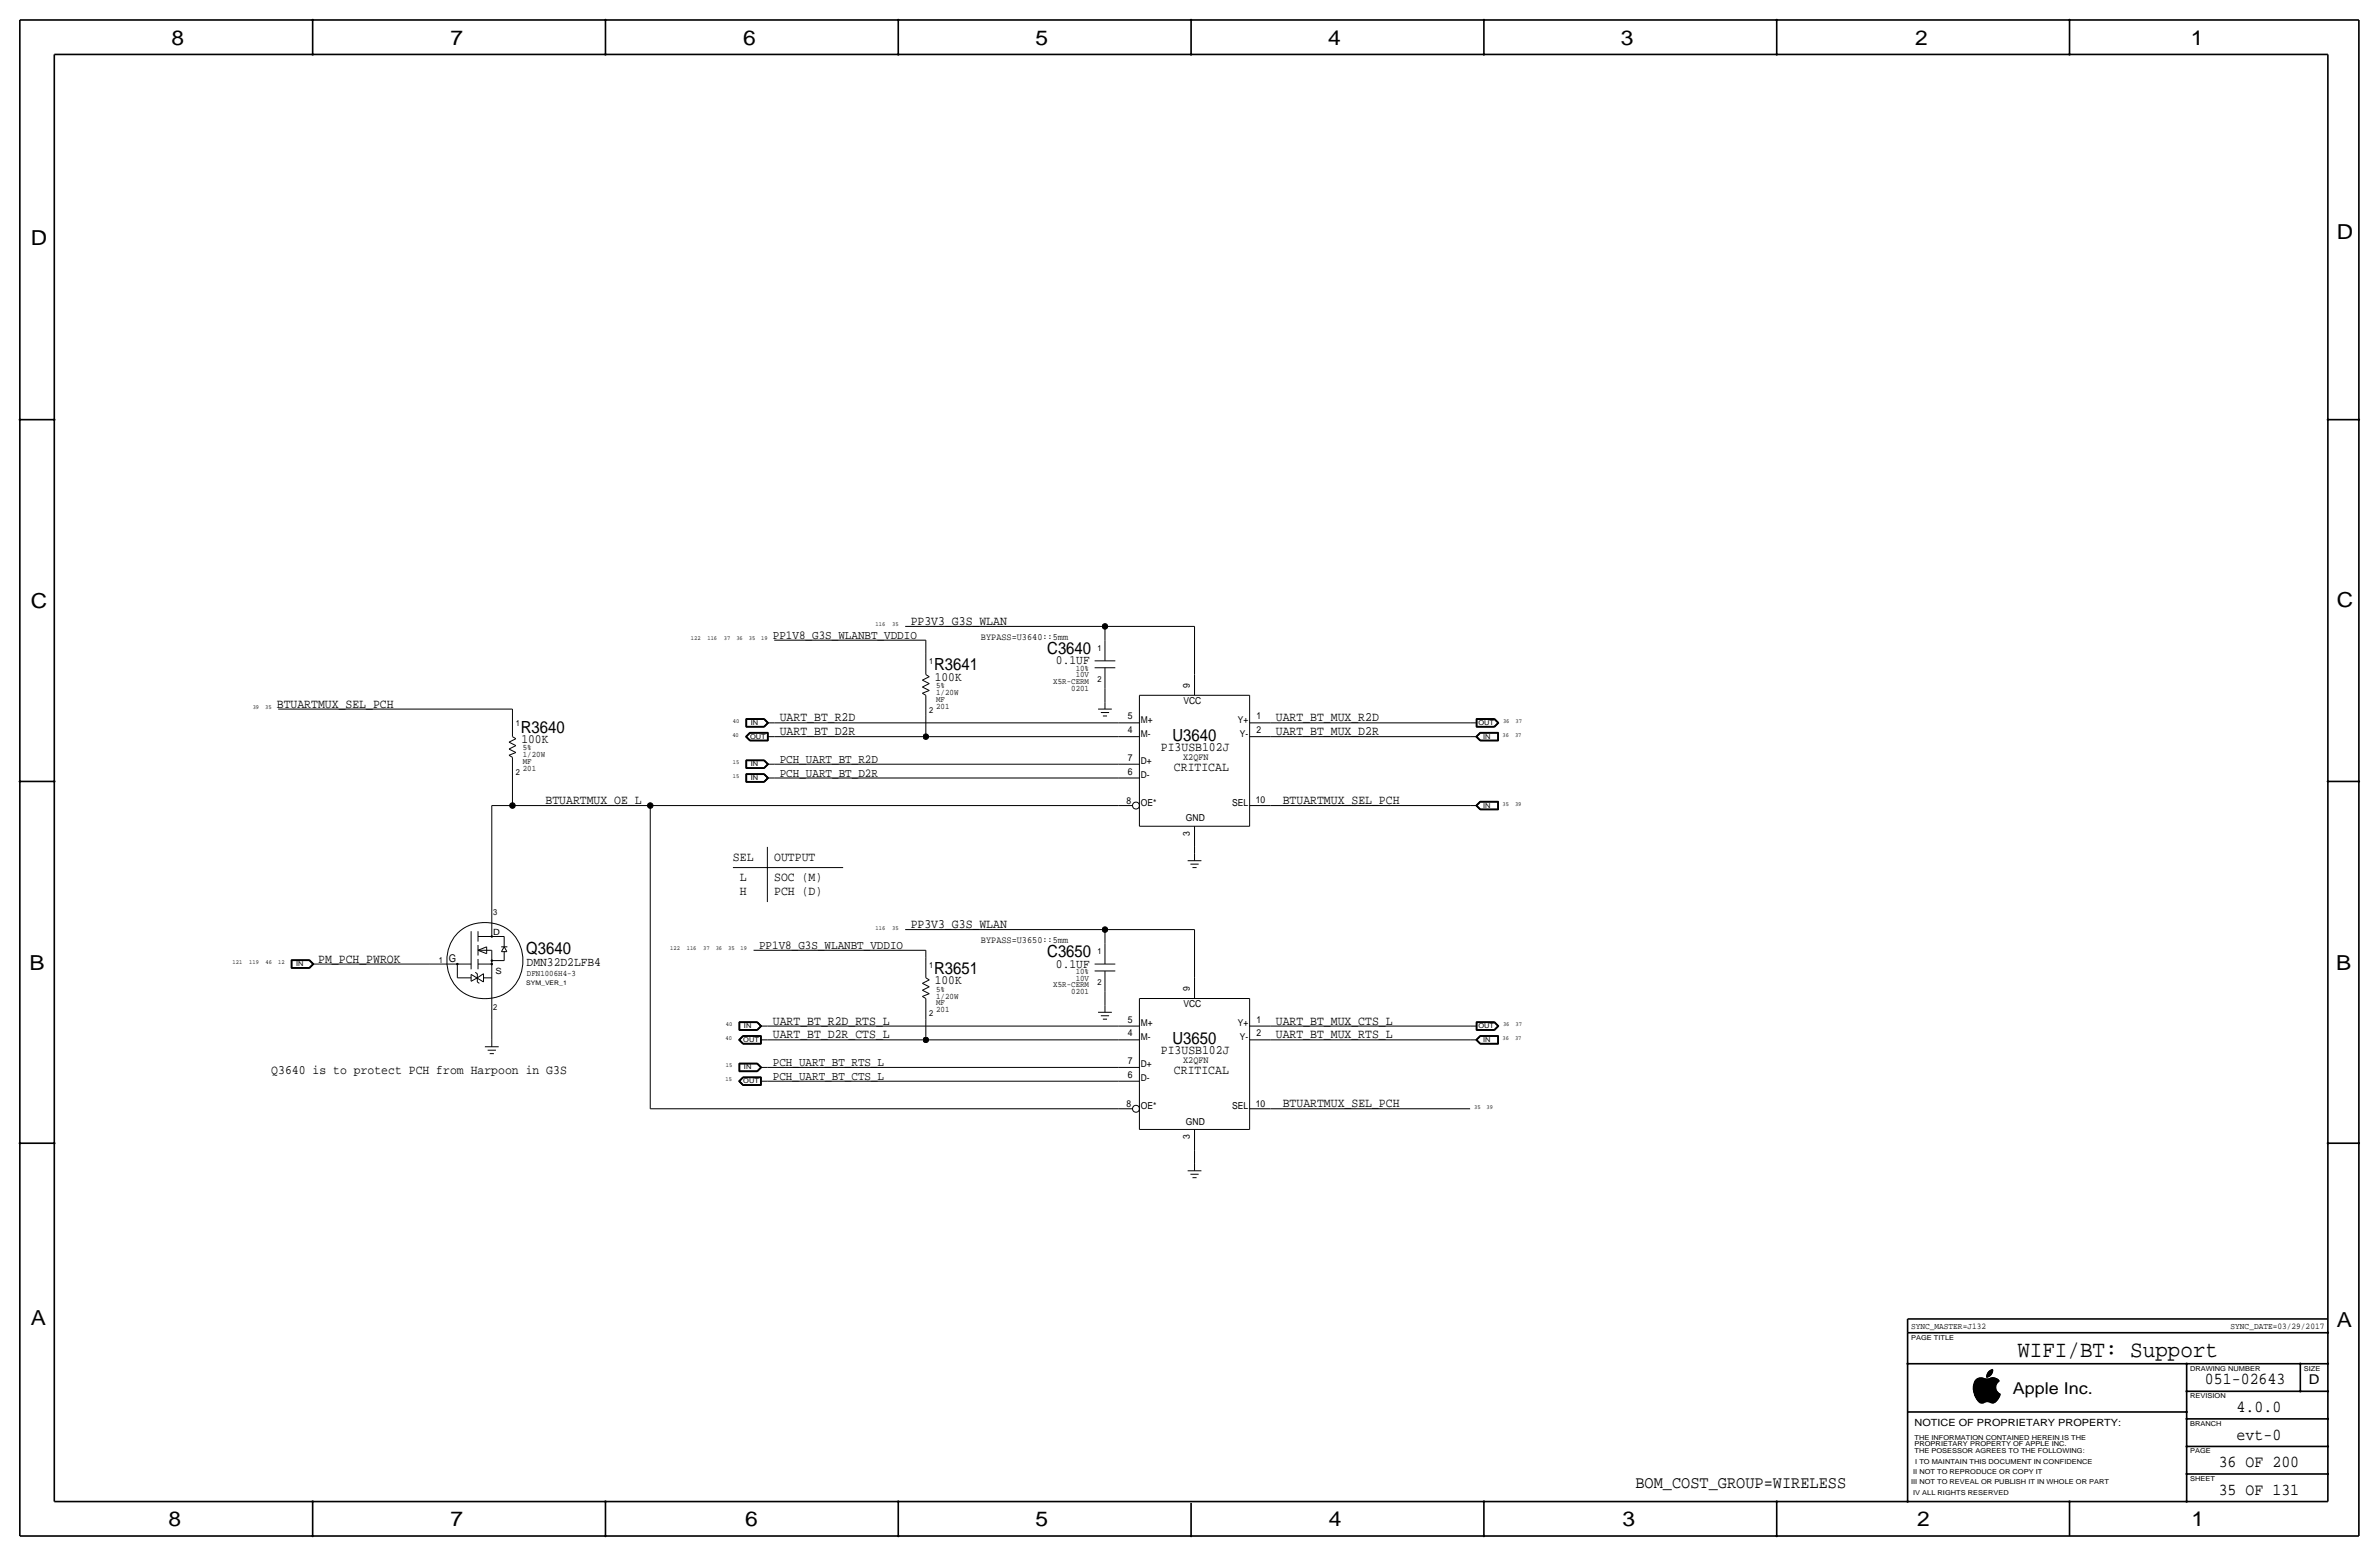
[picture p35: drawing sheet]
<svg xmlns="http://www.w3.org/2000/svg" width="877mm" height="574mm" viewBox="0 0 877 574" stroke-linecap="round" stroke-linejoin="round" font-family="sans-serif">
<defs><g id="words">
<text font-size="8.6" x="743.7" y="500.1">WIFI/BT: Support</text>
<g font-size="7.6">
<text x="63.2" y="16.5">8</text>
<text x="166.1" y="16.5">7</text>
<text x="274" y="16.5">6</text>
<text x="381.7" y="16.5">5</text>
<text x="489.7" y="16.5">4</text>
<text x="597.6" y="16.5">3</text>
<text x="706.1" y="16.5">2</text>
<text x="807.7" y="16.5">1</text>
<text x="861.5" y="88.1">D</text>
<text x="11.4" y="90.4">D</text>
<text x="11.4" y="224.3">C</text>
<text x="861.5" y="223.8">C</text>
<text x="10.8" y="357.6">B</text>
<text x="861.3" y="357.4">B</text>
<text x="11.3" y="488.4">A</text>
<text x="861.5" y="489.2">A</text>
<text x="62.2" y="562.6">8</text>
<text x="166" y="562.6">7</text>
<text x="274.8" y="562.6">6</text>
<text x="381.7" y="562.6">5</text>
<text x="489.9" y="562.6">4</text>
<text x="598.1" y="562.6">3</text>
<text x="706.8" y="562.6">2</text>
<text x="807.9" y="562.6">1</text>
</g>
<text font-size="6.3" x="602.9" y="548.4">BOM_COST_GROUP=WIRELESS</text>
<g font-size="6.2">
<text x="386.1" y="241">C3640</text>
<text x="344.4" y="247.1">R3641</text>
<text x="192" y="270">R3640</text>
<text x="432.3" y="273.1">U3640</text>
<text x="194" y="351.5">Q3640</text>
<text x="386.1" y="352.8">C3650</text>
<text x="344.4" y="358.9">R3651</text>
<text x="432.3" y="384.8">U3650</text>
<text x="812.9" y="510.3">051-02643</text>
<text x="824.6" y="520.4">4.0.0</text>
<text x="824.6" y="530.6">evt-0</text>
<text x="818" y="540.8">36 OF 200</text>
<text x="818" y="550.9">35 OF 131</text>
</g>
<text font-size="6" x="742.1" y="513.9">Apple Inc.</text>
<text font-size="5" x="851.2" y="510.3">D</text>
<g font-size="4.7">
<text x="335.7" y="230.4">PP3V3_G3S_WLAN</text>
<text x="389.3" y="244.9">0.1UF</text>
<text x="344.6" y="251">100K</text>
<text x="102.1" y="260.9">BTUARTMUX_SEL_PCH</text>
<text x="287.5" y="265.9">UART_BT_R2D</text>
<text x="470.4" y="265.9">UART_BT_MUX_R2D</text>
<text x="192.2" y="273.8">100K</text>
<text x="287.5" y="271">UART_BT_D2R</text>
<text x="470.4" y="271">UART_BT_MUX_D2R</text>
<text x="428" y="276.9">PI3USB102J</text>
<text x="432.8" y="284.2">CRITICAL</text>
<text x="201.1" y="296.4">BTUARTMUX_OE_L</text>
<text x="472.9" y="296.4">BTUARTMUX_SEL_PCH</text>
<text x="270.2" y="317.2">SEL</text>
<text x="285.4" y="317.2">OUTPUT</text>
<text x="272.7" y="329.9">H</text>
<text x="272.7" y="324.9">L</text>
<text x="285.4" y="329.9">PCH (D)</text>
<text x="285.4" y="324.9">SOC (M)</text>
<text x="335.7" y="342.1">PP3V3_G3S_WLAN</text>
<text x="117.3" y="354.8">PM_PCH_PWROK</text>
<text x="194.2" y="356.2">DMN32D2LFB4</text>
<text x="389.3" y="356.6">0.1UF</text>
<text x="344.6" y="362.7">100K</text>
<text x="284.9" y="377.7">UART_BT_R2D_RTS_L</text>
<text x="470.4" y="377.7">UART_BT_MUX_CTS_L</text>
<text x="284.9" y="382.8">UART_BT_D2R_CTS_L</text>
<text x="470.4" y="382.8">UART_BT_MUX_RTS_L</text>
<text x="428" y="388.6">PI3USB102J</text>
<text x="100" y="396">Q3640 is to protect PCH from Harpoon in G3S</text>
<text x="432.8" y="396">CRITICAL</text>
<text x="472.9" y="408.2">BTUARTMUX_SEL_PCH</text>
</g>
<g font-size="4.5">
<text x="284.9" y="235.5">PP1V8_G3S_WLANBT_VDDIO</text>
<text x="287.5" y="281.2">PCH_UART_BT_R2D</text>
<text x="287.5" y="286.3">PCH_UART_BT_D2R</text>
<text x="279.9" y="349.8">PP1V8_G3S_WLANBT_VDDIO</text>
<text x="284.9" y="392.9">PCH_UART_BT_RTS_L</text>
<text x="284.9" y="398">PCH_UART_BT_CTS_L</text>
</g>
<text font-size="3.9" x="165.5" y="354.6">G</text>
<text font-size="3.7" x="705.8" y="525.5">NOTICE OF PROPRIETARY PROPERTY:</text>
<g font-size="3.5">
<text x="361.6" y="236">BYPASS=U3640::5mm</text>
<text x="438.6" y="253.5" transform="rotate(-90 438.6 253.5)">9</text>
<text x="436.3" y="259.3">VCC</text>
<text x="415.8" y="265.2">5</text>
<text x="420.6" y="266.4">M+</text>
<text x="456.3" y="266.4">Y+</text>
<text x="463.2" y="265.2">1</text>
<text x="415.8" y="270.3">4</text>
<text x="420.6" y="271.5">M-</text>
<text x="457.1" y="271.5">Y-</text>
<text x="463.2" y="270.3">2</text>
<text x="415.8" y="280.4">7</text>
<text x="420.6" y="281.7">D+</text>
<text x="436.2" y="280.2">X2QFN</text>
<text x="415.8" y="285.5">6</text>
<text x="420.6" y="286.8">D-</text>
<text x="415.3" y="296.4">8</text>
<text x="420.6" y="296.9">OE*</text>
<text x="454.2" y="296.9">SEL</text>
<text x="463" y="296.2">10</text>
<text x="437.2" y="302.8">GND</text>
<text x="438.6" y="308.1" transform="rotate(-90 438.6 308.1)">3</text>
<text x="361.6" y="347.7">BYPASS=U3650::5mm</text>
<text x="438.6" y="365.3" transform="rotate(-90 438.6 365.3)">9</text>
<text x="436.3" y="371.1">VCC</text>
<text x="415.8" y="376.9">5</text>
<text x="463.2" y="376.9">1</text>
<text x="415.8" y="382">4</text>
<text x="420.6" y="383.3">M-</text>
<text x="420.6" y="378.2">M+</text>
<text x="456.3" y="378.2">Y+</text>
<text x="457.1" y="383.3">Y-</text>
<text x="463.2" y="382">2</text>
<text x="415.8" y="392.2">7</text>
<text x="420.6" y="393.4">D+</text>
<text x="436.2" y="391.9">X2QFN</text>
<text x="415.8" y="397.3">6</text>
<text x="420.6" y="398.5">D-</text>
<text x="463" y="407.9">10</text>
<text x="415.3" y="408.2">8</text>
<text x="420.6" y="408.7">OE*</text>
<text x="454.2" y="408.7">SEL</text>
<text x="437.2" y="414.5">GND</text>
<text x="438.6" y="419.8" transform="rotate(-90 438.6 419.8)">3</text>
</g>
<g font-size="3.2">
<text x="181.8" y="344.7">D</text>
<text x="182.7" y="359.2">S</text>
<text x="704.5" y="490">SYNC_MASTER=J132</text>
<text x="822.3" y="490">SYNC_DATE=03/29/2017</text>
</g>
<g font-size="3.1">
<text x="404.6" y="239.8">1</text>
<text x="342.6" y="244.9">1</text>
<text x="396.6" y="249.7">10V</text>
<text x="396.6" y="247.4">10%</text>
<text x="404.6" y="251.2">2</text>
<text x="345.1" y="253.7">5%</text>
<text x="345.1" y="256.3">1/20W</text>
<text x="388.3" y="252.2">X5R-CERM</text>
<text x="394.9" y="254.8">0201</text>
<text x="342.6" y="262.6">2</text>
<text x="345.1" y="261.4">201</text>
<text x="345.1" y="258.8">MF</text>
<text x="190.2" y="267.7">1</text>
<text x="192.7" y="281.7">MF</text>
<text x="192.7" y="279.1">1/20W</text>
<text x="192.7" y="276.6">5%</text>
<text x="190.2" y="285.5">2</text>
<text x="192.7" y="284.2">201</text>
<text x="181.8" y="337.3">3</text>
<text x="404.6" y="351.5">1</text>
<text x="161.7" y="354.8">1</text>
<text x="194.3" y="359.7">DFN1006H4-3</text>
<text x="342.6" y="356.6">1</text>
<text x="396.6" y="359.2">10%</text>
<text x="345.1" y="365.5">5%</text>
<text x="388.3" y="364">X5R-CERM</text>
<text x="396.6" y="361.4">10V</text>
<text x="404.6" y="363">2</text>
<text x="345.1" y="370.6">MF</text>
<text x="345.1" y="368">1/20W</text>
<text x="394.9" y="366.5">0201</text>
<text x="181.8" y="372.1">2</text>
<text x="342.6" y="374.4">2</text>
<text x="345.1" y="373.1">201</text>
</g>
<g font-size="2.5">
<text x="276.8" y="267.2">IN</text>
<text x="545" y="267.2">OUT</text>
<text x="276.6" y="272.3">OUT</text>
<text x="546.8" y="272.3">IN</text>
<text x="276.8" y="287.5">IN</text>
<text x="276.8" y="282.4">IN</text>
<text x="546.8" y="297.7">IN</text>
<text x="109.2" y="356.1">IN</text>
<text x="274.3" y="379">IN</text>
<text x="545" y="379">OUT</text>
<text x="274" y="384">OUT</text>
<text x="546.8" y="384">IN</text>
<text x="274.3" y="394.2">IN</text>
<text x="274" y="399.3">OUT</text>
<text x="704.5" y="493.8">PAGE TITLE</text>
<text x="807.4" y="505.2">DRAWING NUMBER</text>
<text x="849.3" y="505.2">SIZE</text>
<text x="807.4" y="515.4">REVISION</text>
<text x="807.4" y="525.5">BRANCH</text>
<text x="705.8" y="533.1">PROPRIETARY PROPERTY OF APPLE INC.</text>
<text x="705.8" y="530.6">THE INFORMATION CONTAINED HEREIN IS THE</text>
<text x="705.8" y="535.7">THE POSESSOR AGREES TO THE FOLLOWING:</text>
<text x="706.1" y="539.5">I TO MAINTAIN THIS DOCUMENT IN CONFIDENCE</text>
<text x="807.4" y="535.7">PAGE</text>
<text x="705.3" y="543.3">II NOT TO REPRODUCE OR COPY IT</text>
<text x="807.4" y="545.8">SHEET</text>
<text x="704.5" y="547.1">III NOT TO REVEAL OR PUBLISH IT IN WHOLE OR PART</text>
<text x="705.3" y="550.9">IV ALL RIGHTS RESERVED</text>
</g>
<g font-size="2.3">
<text x="322.8" y="230.9">116</text>
<text x="328.9" y="230.9">35</text>
<text x="254.7" y="236">122</text>
<text x="260.8" y="236">116</text>
<text x="266.9" y="236">37</text>
<text x="271.5" y="236">36</text>
<text x="276" y="236">35</text>
<text x="280.6" y="236">19</text>
<text x="93.2" y="261.4">39</text>
<text x="97.7" y="261.4">35</text>
<text x="270.2" y="266.4">40</text>
<text x="554.1" y="266.4">36</text>
<text x="558.7" y="266.4">37</text>
<text x="270" y="271.5">40</text>
<text x="554" y="271.5">36</text>
<text x="558.5" y="271.5">37</text>
<text x="270.2" y="281.7">15</text>
<text x="270.2" y="286.8">15</text>
<text x="554" y="296.9">35</text>
<text x="558.5" y="296.9">39</text>
<text x="322.8" y="342.6">116</text>
<text x="328.9" y="342.6">35</text>
<text x="247.1" y="350.3">122</text>
<text x="253.2" y="350.3">116</text>
<text x="259.3" y="350.3">37</text>
<text x="263.9" y="350.3">36</text>
<text x="268.4" y="350.3">35</text>
<text x="273" y="350.3">19</text>
<text x="85.8" y="355.3">121</text>
<text x="91.8" y="355.3">119</text>
<text x="97.9" y="355.3">46</text>
<text x="102.5" y="355.3">12</text>
<text x="194" y="363">SYM_VER_1</text>
<text x="267.5" y="383.3">40</text>
<text x="267.6" y="378.2">40</text>
<text x="554" y="383.3">36</text>
<text x="554.1" y="378.2">36</text>
<text x="558.5" y="383.3">37</text>
<text x="558.7" y="378.2">37</text>
<text x="267.6" y="393.4">15</text>
<text x="267.5" y="398.5">15</text>
<text x="543.5" y="408.7">35</text>
<text x="548.1" y="408.7">39</text>
</g>
</g></defs>
<g fill="none" stroke="#000" stroke-width=".37">
<path d="M285.4 236h55.9zM333.7 230.9h73.7zM341.3 236v5zM407.4 230.9h33zM407.4 230.9v5.1zM407.4 236v7.6zM440.4 230.9v17.8zM340.1 255.5l1.2 .8zM340.1 253.2l2.5 1.3zM340.1 250.7l2.5 1.3zM340.1 255.5l2.5-1zM340.1 253.2l2.5-1.2z"/>
<path d="M340.1 250.7l2.5-1.3zM341.3 256.3v7.6zM341.3 241v7.7zM341.3 248.7l1.3 .7zM403.6 243.6h7.6zM403.6 246.1h7.6zM407.4 253.7v5.1zM407.4 258.8v2.6zM407.4 246.1v7.6zM420.1 256.3v48.2zM420.1 256.3h40.6zM440.4 248.7v7.6z"/>
<path d="M460.7 256.3v48.2zM102.6 261.4h86.3zM187.7 278.4l1.2 .7zM187.7 276.1l2.5 1.3zM187.7 273.6l2.5 1.2zM187.7 278.4l2.5-1zM187.7 276.1l2.5-1.3zM187.7 273.6l2.5-1.3zM188.9 261.4v2.5zM188.9 279.1v7.7zM188.9 263.9v7.6zM188.9 271.5l1.3 .8z"/>
<path d="M274.8 271.5l1.6-1.5zM274.8 271.5l1.6 1.6zM275 271.5l1.5-1.4zM275 264.9v3.1zM275 268h6.8zM275 264.9h6.8zM275 271.5l1.5 1.5zM275.1 265v2.9zM275.1 267.9h6.6zM275.1 265h6.6zM275.1 271.5l1.4-1.3zM275.1 271.5l1.4 1.4z"/>
<path d="M275.2 265.1v2.7zM275.2 267.8h6.5zM275.2 265.1h6.5zM275.3 271.5l1.3 1.3zM275.3 265.2h6.3zM275.3 271.5l1.3-1.2zM275.3 265.2v2.5zM275.3 267.7h6.3zM276.4 273.1h6.8zM276.4 270h6.8zM276.5 270.1h6.6zM276.5 273h6.6z"/>
<path d="M276.5 270.2h6.5zM276.5 272.9h6.5zM276.6 270.3h6.3zM276.6 272.8h6.3zM281.6 265.2l1.3 1.2zM281.6 267.7l1.3-1.3zM281.7 267.8l1.4-1.4zM281.7 265.1l1.4 1.3zM281.7 265l1.5 1.4zM281.7 267.9l1.5-1.5zM281.8 264.9l1.6 1.5zM281.8 268l1.6-1.6z"/>
<path d="M282.9 270.3v2.5zM282.9 271.5h2.5zM282.9 266.4h2.5zM283 270.2v2.7zM283.1 270.1v2.9zM283.2 270v3.1zM285.4 266.4h127zM285.4 271.5h55.9zM341.3 271.5h71.1zM341.3 263.9v7.6zM404.8 261.4h5.1zM405.8 262.6h3.1z"/>
<path d="M406.6 263.9h1.5zM412.4 266.4h7.7zM412.4 271.5h7.7zM460.7 266.4h7.6zM460.7 271.5h7.6zM468.3 266.4h73.7zM468.3 271.5h73.7zM542 266.4h2.5zM542 271.5h2.5zM544.1 271.5l1.5 1.6zM544.2 268h6.8zM544.2 264.9v3.1z"/>
<path d="M544.2 271.5l1.5-1.4zM544.2 264.9h6.8zM544.2 271.5l1.5 1.5zM544.3 265v2.9zM544.3 267.9h6.7zM544.3 265h6.7zM544.4 271.5l1.3 1.4zM544.4 265.1v2.7zM544.4 267.8h6.5zM544.4 265.1h6.5zM544.5 271.5l1.3 1.3zM544.5 265.2h6.4z"/>
<path d="M544.5 265.2v2.5zM544.5 267.7h6.4zM544.5 271.5l1.3-1.2zM545.6 270h6.8zM545.6 270l-1.5 1.5zM545.6 273.1h6.8zM545.7 270.1h6.6zM545.7 273h6.6zM545.7 270.2h6.5zM545.7 272.9h6.5zM545.7 270.2l-1.3 1.3zM545.8 270.3h6.3z"/>
<path d="M545.8 272.8h6.3zM550.9 265.2l1.2 1.2zM550.9 267.7l1.2-1.3zM550.9 265.1l1.4 1.3zM551 267.9l1.4-1.5zM551 265l1.4 1.4zM551 264.9l1.6 1.5zM551 268l1.6-1.6zM552.1 270.3v2.5zM552.2 270.2v2.7zM552.3 266.4l-1.4 1.4zM552.3 270.1v2.9z"/>
<path d="M552.4 270v3.1zM181.3 296.9v35.6zM181.3 296.9h7.6zM188.9 296.9h50.8zM188.9 286.8v10.1zM239.7 296.9h172.7zM239.7 296.9v111.8zM275 285.2v3.1zM275 288.3h6.8zM275 280.1v3.2zM275 283.3h6.8zM275 285.2h6.8z"/>
<path d="M275 280.1h6.8zM275.1 285.3v2.9zM275.1 288.2h6.6zM275.1 280.2v3zM275.1 283.2h6.6zM275.1 285.3h6.6zM275.1 280.2h6.6zM275.2 285.4v2.7zM275.2 288.1h6.5zM275.2 280.3v2.8zM275.2 283.1h6.5zM275.2 285.4h6.5z"/>
<path d="M275.2 280.3h6.5zM275.3 285.5h6.3zM275.3 280.4h6.3zM275.3 285.5v2.5zM275.3 288h6.3zM275.3 280.4v2.6zM275.3 283h6.3zM281.6 285.5l1.3 1.3zM281.6 280.4l1.3 1.3zM281.6 288l1.3-1.2zM281.6 283l1.3-1.3zM281.7 288.1l1.4-1.3z"/>
<path d="M281.7 283.1l1.4-1.4zM281.7 285.4l1.4 1.4zM281.7 280.3l1.4 1.4zM281.7 285.3l1.5 1.5zM281.7 280.2l1.5 1.5zM281.7 288.2l1.5-1.4zM281.7 283.2l1.5-1.5zM281.8 285.2l1.6 1.6zM281.8 280.1l1.6 1.6zM281.8 288.3l1.6-1.5zM281.8 283.3l1.6-1.6zM282.9 286.8h2.5z"/>
<path d="M282.9 281.7h2.5zM285.4 286.8h127zM285.4 281.7h127zM412.4 296.9h5.1zM412.4 281.7h7.7zM412.4 286.8h7.7zM460.7 296.9h7.6zM468.3 296.9h73.7zM542 296.9h2.5zM544.1 296.9l1.5 1.6zM544.1 296.9l1.5-1.5zM544.2 296.9l1.5-1.4z"/>
<path d="M544.2 296.9l1.5 1.5zM544.4 296.9l1.3 1.4zM544.4 296.9l1.3-1.3zM544.5 296.9l1.3 1.3zM544.5 296.9l1.3-1.2zM545.6 295.4h6.8zM545.6 298.5h6.8zM545.7 295.5h6.6zM545.7 298.4h6.6zM545.7 295.6h6.5zM545.7 298.3h6.5zM545.8 295.7h6.3z"/>
<path d="M545.8 298.2h6.3zM552.1 295.7v2.5zM552.2 295.6v2.7zM552.3 295.5v2.9zM552.4 295.4v3.1zM270.2 319.8h40.6zM282.9 312.2v20.3zM420.1 304.5h40.6zM437.8 317.2h5.1zM438.9 318.5h3zM439.6 319.8h1.5zM440.4 312.2v2.5z"/>
<path d="M440.4 314.7v2.5zM440.4 304.5v7.7zM181.3 332.5v12.7zM107.3 353.8h6.8zM107.3 353.8v3.1zM107.3 356.9h6.8zM107.4 353.9v2.9zM107.4 356.8h6.7zM107.4 353.9h6.7zM107.5 354v2.7zM107.5 356.7h6.5zM107.5 354h6.5z"/>
<path d="M107.6 354.1h6.4zM107.6 354.1v2.5zM107.6 356.6h6.4zM114 356.6l1.3-1.3zM114 354.1l1.3 1.2zM114 354l1.4 1.3zM114.1 353.9l1.5 1.4zM114.1 356.8l1.5-1.5zM114.1 356.9l1.6-1.6zM114.1 353.8l1.6 1.5zM115.3 355.3h2.5zM115.4 355.3l-1.4 1.4z"/>
<path d="M117.8 355.3h40.6zM158.4 355.3h15.3zM168.2 344.4a14.7 14.7 0 0 1 22.2 1.4 14.5 14.5 0 0 1-5.5 21.1 14.3 14.3 0 0 1-18.6-6.1 15.1 15.1 0 0 1 1.9-16.4zM168.6 355.3v5.1zM173.7 359.2l4.6 2.8zM173.7 359.2v2.5zM173.7 343.3v14zM175.2 358.4l.8 .5zM176 358.9v3zM176.2 345.2h9.7zM176.2 355.3h5.1zM176.2 343.3v3.8z"/>
<path d="M176.2 353.5v3.8zM176.2 350.3h5.1zM176.2 350.3l3.2-1.3zM176.2 350.3l3.2 1.2zM176.2 348.3v3.9zM178.3 358.9v3.1zM179.4 349v2.5zM181.3 350.3v25.4zM181.3 354.1h4.6zM184.8 349h2.2zM184.9 350.8h2zM185.9 349l-1 1.8z"/>
<path d="M185.9 345.2v3.8zM185.9 350.8v3.3zM185.9 349l1 1.8zM277.8 350.3h63.5zM333.7 342.6h73.7zM341.3 350.3v2.5zM341.3 352.8v7.6zM403.6 355.3h7.6zM403.6 357.9h7.6zM407.4 342.6h33zM407.4 342.6v5.1zM407.4 347.7v7.6z"/>
<path d="M407.4 357.9v7.6zM440.4 342.6v17.8zM168.6 360.4h5.1zM173.7 361.7l2.3-1.3zM176 362l.7 .5zM176 360.4l2.3-1.5zM178.3 360.4h3zM181.3 375.7v7.6zM272.4 376.6v3.2zM272.4 379.8h6.8zM272.4 376.6h6.8zM272.5 376.7v3z"/>
<path d="M272.5 379.7h6.7zM272.5 376.7h6.7zM272.6 376.8v2.8zM272.6 379.6h6.5zM272.6 376.8h6.5zM272.7 376.9h6.4zM272.7 376.9v2.6zM272.7 379.5h6.4zM279.1 379.5l1.3-1.3zM279.1 376.9l1.3 1.3zM279.1 379.6l1.4-1.4zM279.1 376.8l1.4 1.4z"/>
<path d="M279.2 376.7l1.5 1.5zM279.2 379.7l1.5-1.5zM279.2 376.6l1.6 1.6zM279.2 379.8l1.6-1.6zM280.4 378.2h2.5zM282.9 378.2h129.5zM340.1 367.3l1.2 .7zM340.1 365l2.5 1.3zM340.1 362.5l2.5 1.2zM340.1 367.3l2.5-1zM340.1 365l2.5-1.3zM340.1 362.5l2.5-1.3z"/>
<path d="M341.3 375.7v7.6zM341.3 368v7.7zM341.3 360.4l1.3 .8zM404.8 373.1h5.1zM405.8 374.4h3.1zM406.6 375.7h1.5zM407.4 365.5v5.1zM407.4 370.6v2.5zM412.4 378.2h7.7zM420.1 368v48.3zM420.1 368h40.6zM440.4 360.4v7.6z"/>
<path d="M460.7 378.2h7.6zM460.7 368v48.3zM468.3 378.2h73.7zM542 378.2h2.5zM544.2 379.8h6.8zM544.2 376.6v3.2zM544.2 376.6h6.8zM544.3 376.7v3zM544.3 379.7h6.7zM544.3 376.7h6.7zM544.4 376.8v2.8zM544.4 379.6h6.5z"/>
<path d="M544.4 376.8h6.5zM544.5 376.9h6.4zM544.5 376.9v2.6zM544.5 379.5h6.4zM550.9 376.9l1.2 1.3zM550.9 379.5l1.2-1.3zM550.9 376.8l1.4 1.4zM550.9 379.6l1.4-1.4zM551 379.7l1.4-1.5zM551 376.7l1.4 1.5zM551 376.6l1.6 1.6zM551 379.8l1.6-1.6z"/>
<path d="M178.8 385.8h5zM179.8 387.1h3zM180.5 388.4h1.6zM181.3 383.3v2.5zM272.3 383.3l1.6 1.6zM272.3 398.5l1.6 1.6zM272.3 383.3l1.6-1.6zM272.3 398.5l1.6-1.5zM272.4 383.3l1.5-1.5zM272.4 391.9v3.1zM272.4 395h6.8zM272.4 398.5l1.5-1.4z"/>
<path d="M272.4 391.9h6.8zM272.4 383.3l1.5 1.5zM272.4 398.5l1.5 1.5zM272.5 392v2.9zM272.5 394.9h6.7zM272.5 392h6.7zM272.6 383.3l1.4-1.4zM272.6 398.5l1.4-1.3zM272.6 383.3l1.4 1.4zM272.6 398.5l1.4 1.4zM272.6 392.1v2.7zM272.6 394.8h6.5z"/>
<path d="M272.6 392.1h6.5zM272.7 383.3l1.3-1.3zM272.7 392.2h6.4zM272.7 392.2v2.5zM272.7 394.7h6.4zM272.7 398.5l1.3-1.2zM272.7 383.3l1.3 1.3zM272.7 398.5l1.3 1.3zM273.9 384.9h6.8zM273.9 381.7h6.8zM273.9 397h6.8zM273.9 381.8h6.7z"/>
<path d="M273.9 397.1h6.7zM273.9 384.8h6.7zM273.9 400h6.7zM274 381.9h6.5zM274 397.2h6.5zM274 384.7h6.5zM274 399.9h6.5zM274 382h6.4zM274 384.6h6.4zM274 397.3h6.4zM274 399.8h6.4zM279.1 394.7l1.3-1.3z"/>
<path d="M279.1 392.2l1.3 1.2zM279.1 394.8l1.4-1.4zM279.1 392.1l1.4 1.3zM279.2 392l1.5 1.4zM279.2 394.9l1.5-1.5zM279.2 391.9l1.6 1.5zM279.2 395l1.6-1.6zM280.4 383.3h2.5zM280.4 393.4h2.5zM280.4 398.5h2.5zM280.4 382v2.6zM280.4 397.3v2.5z"/>
<path d="M280.5 381.9v2.8zM280.5 397.2v2.7zM280.6 381.8v3zM280.6 397.1v2.9zM280.7 381.7v3.2zM280.7 397v3.1zM282.9 383.3h58.4zM282.9 393.4h129.5zM282.9 398.5h129.5zM341.3 383.3h71.1zM412.4 393.4h7.7zM412.4 398.5h7.7z"/>
<path d="M412.4 383.3h7.7zM460.7 383.3h7.6zM468.3 383.3h73.7zM542 383.3h2.5zM544.1 383.3l1.5 1.6zM544.1 383.3l1.5-1.6zM544.2 383.3l1.5-1.5zM544.2 383.3l1.5 1.5zM544.4 383.3l1.3 1.4zM544.4 383.3l1.3-1.4zM544.5 383.3l1.3 1.3zM544.5 383.3l1.3-1.3z"/>
<path d="M545.6 381.7h6.8zM545.6 384.9h6.8zM545.7 381.8h6.6zM545.7 384.8h6.6zM545.7 381.9h6.5zM545.7 384.7h6.5zM545.8 382h6.3zM545.8 384.6h6.3zM552.1 382v2.6zM552.2 381.9v2.8zM552.3 381.8v3zM552.4 381.7v3.2z"/>
<path d="M239.7 408.7h172.7zM273.9 400.1h6.8zM412.4 408.7h5.1zM420.1 416.3h40.6zM440.4 416.3v7.6zM460.7 408.7h7.6zM468.3 408.7h73.7zM437.8 431.5h5.1zM438.9 432.8h3zM439.6 434.1h1.5zM440.4 423.9v5.1zM440.4 429v2.5z"/>
<path d="M727.5 512.2h8.4zM727.5 512.3h8.4zM727.5 512.4h8.5zM727.5 511.2h8.2zM727.5 511.3h8.2zM727.5 511.5h8.2zM727.5 511.4h8.2zM727.5 512h8.3zM727.5 512.1h8.3zM727.5 511.7h8.3zM727.5 511.8h8.3zM727.5 511.6h8.3z"/>
<path d="M727.5 511.9h8.3zM727.5 511.1h8.3zM727.6 512.8h8.6zM727.6 510.8h8.2zM727.6 511h8.2zM727.6 510.9h8.2zM727.6 510.7h8.2zM727.6 512.5h8.4zM727.6 512.6h8.4zM727.6 512.7h8.5zM727.6 512.9h8.6zM727.6 510.6h8.3z"/>
<path d="M727.6 510.5h8.3zM727.6 513h8.7zM727.6 513.1h8.8zM727.7 513.2h8.8zM727.7 510.2h8.3zM727.7 510.4h8.2zM727.7 510.3h8.3zM727.7 513.4h9.1zM727.7 513.3h9zM727.7 510.1h8.3zM727.8 509.9h8.4zM727.8 513.5h9.1z"/>
<path d="M727.8 510h8.3zM727.8 513.6h9.2zM727.8 513.8h9.6zM727.8 509.8h8.5zM727.8 513.7h9.4zM727.9 513.9h9.5zM727.9 509.7h8.4zM727.9 509.6h8.5zM727.9 514.1h9.5zM727.9 514h9.5zM728 514.2h9.4zM728 509.5h8.5z"/>
<path d="M728 509.4h8.6zM728 509.3h8.7zM728 514.4h9.3zM728.1 509.2h8.8zM728.1 514.5h9.2zM728.1 514.6h9.1zM728.1 509.1h8.9zM728.2 514.7h9zM728.2 509h8.8zM728.2 514.8h9zM728.3 514.9h8.8zM728.3 508.9h8.7z"/>
<path d="M728.3 515h8.8zM728.3 508.8h8.6zM728.3 515.1h8.7zM728.4 508.7h8.4zM728.4 515.2h8.6zM728.5 515.3h8.4zM728.5 515.4h8.4zM728.5 508.6h8.2zM728.6 515.5h8.2zM728.6 508.5h7.9zM728.7 515.6h8zM728.7 515.7h8z"/>
<path d="M728.7 508.4h7.7zM728.8 515.8h7.7zM728.9 515.9h7.6zM728.9 508.3h3.1zM728.9 516h7.5zM729 508.2h2.6zM729 516.1h7.3zM729.1 516.2h7.1zM729.2 516.3h6.9zM729.2 508.1a4.7 4.7 0 0 0-1.2 6.3l1.8 2.6 .8 .2 1-.3M729.3 508.1h2.1zM729.3 516.4h6.7z"/>
<path d="M729.4 516.5h6.5zM729.5 516.6h6.3zM729.6 516.7h2.5zM729.6 507.9h1.4zM729.7 516.8h2.1zM729.8 516.9h1.9zM729.9 517h1.6zM730.2 517.1h1zM732.4 507.5h.6zM732.4 507.6h.4zM732.4 507.4h.8zM732.4 507.3h1z"/>
<path d="M732.4 507.1h1.3zM732.4 507h1.4zM732.4 507.2h1.2zM732.5 506.9h1.4zM732.5 506.8h1.5zM732.5 506.6h1.7zM732.5 506.7h1.6zM732.6 506.5h1.7zM732.6 506.4h1.7zM732.7 506.3h1.7zM732.7 506.2h1.7zM732.8 506.1h1.7z"/>
<path d="M732.8 506h1.7zM732.9 505.9h1.6zM733 505.8h1.6zM733.1 505.7h1.5zM733.1 508.3h3.1zM733.2 505.6h1.4zM733.2 516.7h2.5zM733.3 505.5h1.4zM733.4 508.2h2.6zM733.4 505.4h1.3zM733.6 505.3h1.1zM733.6 516.8h2z"/>
<path d="M733.6 508.1a2.99 2.99 0 0 1 3.5 1 2.71 2.71 0 0 0-1.3 2.5 2.71 2.71 0 0 0 1.7 2.3 3.5 3.5 0 0 1-3.1 3.2l-1.6-.4-1.1 .2M733.7 508.1h2.1zM733.7 508.1l-1.3 .2-1.9-.4-1.3 .2M733.7 505.2h1zM733.8 516.9h1.7zM733.9 505.1h.8zM733.9 507.9h1.6zM734 517h1.3zM734.1 505h.6zM734.3 507.8h.8zM734.3 504.9h.4zM734.3 517.1h.7z"/>
<path d="M734.7 504.7a2.81 2.81 0 0 0-2.3 3 2.71 2.71 0 0 0 2.3-2.9"/>
<circle cx="418.8" cy="296.9" r="1.28"/>
<circle cx="418.8" cy="408.7" r="1.28"/>
</g>
<g fill="none" stroke="#000" stroke-width=".6" stroke-linecap="butt">
<path d="M7.3 7.4v558.8zM7.3 7.4h862.3zM115.3 7.4v12.7zM223.2 7.4v12.7zM331.2 7.4v12.7zM439.1 7.4v12.7zM547.1 7.4v12.7zM655 7.4v12.7zM763 7.4v12.7zM869.6 7.4v558.8zM20 20.1v533.4zM20 20.1h838.2z"/>
<path d="M858.2 20.1v533.4zM7.3 154.7h12.7zM858.2 154.7h11.4zM7.3 288h12.7zM858.2 288h11.4zM7.3 421.4h12.7zM858.2 421.4h11.4zM703.3 486.2h154.9zM703.3 486.2v5zM703.3 491.2v62.3zM703.3 491.2h154.9zM703.3 502.7h154.9z"/>
<path d="M806.1 502.7v50.8zM806.1 512.8h52.1zM848.1 502.7v10.1zM703.3 520.4h102.8zM806.1 533.1h52.1zM806.1 523h52.1zM20 553.5h838.2zM115.3 553.5v12.7zM223.2 553.5v12.7zM331.2 553.5v12.7zM439.1 554v12.2zM547.1 553.5v12.7z"/>
<path d="M655 553.5v12.7zM763 553.5v12.7zM806.1 543.3h52.1zM7.3 566.2h862.3z"/>
</g>
<g fill="#000" stroke="#000" stroke-width=".37">
<path d="M115.1 7.2h.4v.3h-.4zM115.1 19.9h.4v.3h-.4zM223 7.2h.4v.3h-.4zM223 19.9h.4v.3h-.4zM331 19.9h.4v.3h-.4zM331 7.2h.4v.3h-.4zM438.9 7.2h.4v.3h-.4zM438.9 19.9h.4v.3h-.4zM546.9 7.2h.4v.3h-.4zM546.9 19.9h.4v.3h-.4zM654.8 19.9h.4v.3h-.4zM654.8 7.2h.4v.3h-.4z"/>
<path d="M762.8 19.9h.4v.3h-.4zM762.8 7.2h.4v.3h-.4zM7.1 154.5h.4v.4h-.4zM19.8 154.5h.4v.4h-.4zM858 154.5h.4v.4h-.4zM869.5 154.5h.3v.4h-.3zM7.1 287.9h.4v.3h-.4zM19.8 287.9h.4v.3h-.4zM858 287.9h.4v.3h-.4zM869.5 287.9h.3v.3h-.3zM168.4 355.2h.4v.3h-.4zM181.1 353.9h.4v.4h-.4z"/>
<path d="M181.1 345h.4v.4h-.4zM181.1 355.2h.4v.3h-.4zM7.1 421.2h.4v.4h-.4zM19.8 421.2h.4v.4h-.4zM858 421.2h.4v.4h-.4zM869.5 421.2h.3v.4h-.3zM858 491.1h.4v.3h-.4zM703.1 502.5h.4v.3h-.4zM806 502.5h.3v.3h-.3zM806 512.7h.3v.3h-.3zM847.9 512.7h.3v.3h-.3zM847.9 502.5h.3v.3h-.3z"/>
<path d="M858 502.5h.4v.3h-.4zM858 512.7h.4v.3h-.4zM806 520.3h.3v.3h-.3zM806 522.8h.3v.4h-.3zM806 533h.3v.3h-.3zM858 522.8h.4v.4h-.4zM858 533h.4v.3h-.4zM115.1 553.3h.4v.3h-.4zM223 553.3h.4v.3h-.4zM331 553.3h.4v.3h-.4zM546.9 553.3h.4v.3h-.4zM654.8 553.3h.4v.3h-.4z"/>
<path d="M703.1 553.3h.4v.3h-.4zM762.8 553.3h.4v.3h-.4zM806 543.1h.3v.4h-.3zM806 553.3h.3v.3h-.3zM858 543.1h.4v.4h-.4zM115.1 566h.4v.3h-.4zM223 566h.4v.3h-.4zM331 566h.4v.3h-.4zM438.9 566h.4v.3h-.4zM546.9 566h.4v.3h-.4zM654.8 566h.4v.3h-.4z"/>
<circle cx="407.4" cy="230.9" r="1.02"/>
<circle cx="341.3" cy="271.5" r="1.02"/>
<circle cx="188.9" cy="296.9" r="1.02"/>
<circle cx="239.7" cy="296.9" r="1.02"/>
<circle cx="407.4" cy="342.6" r="1.02"/>
<circle cx="341.3" cy="383.3" r="1.02"/>
</g>
<use href="#words"/>
</svg>
